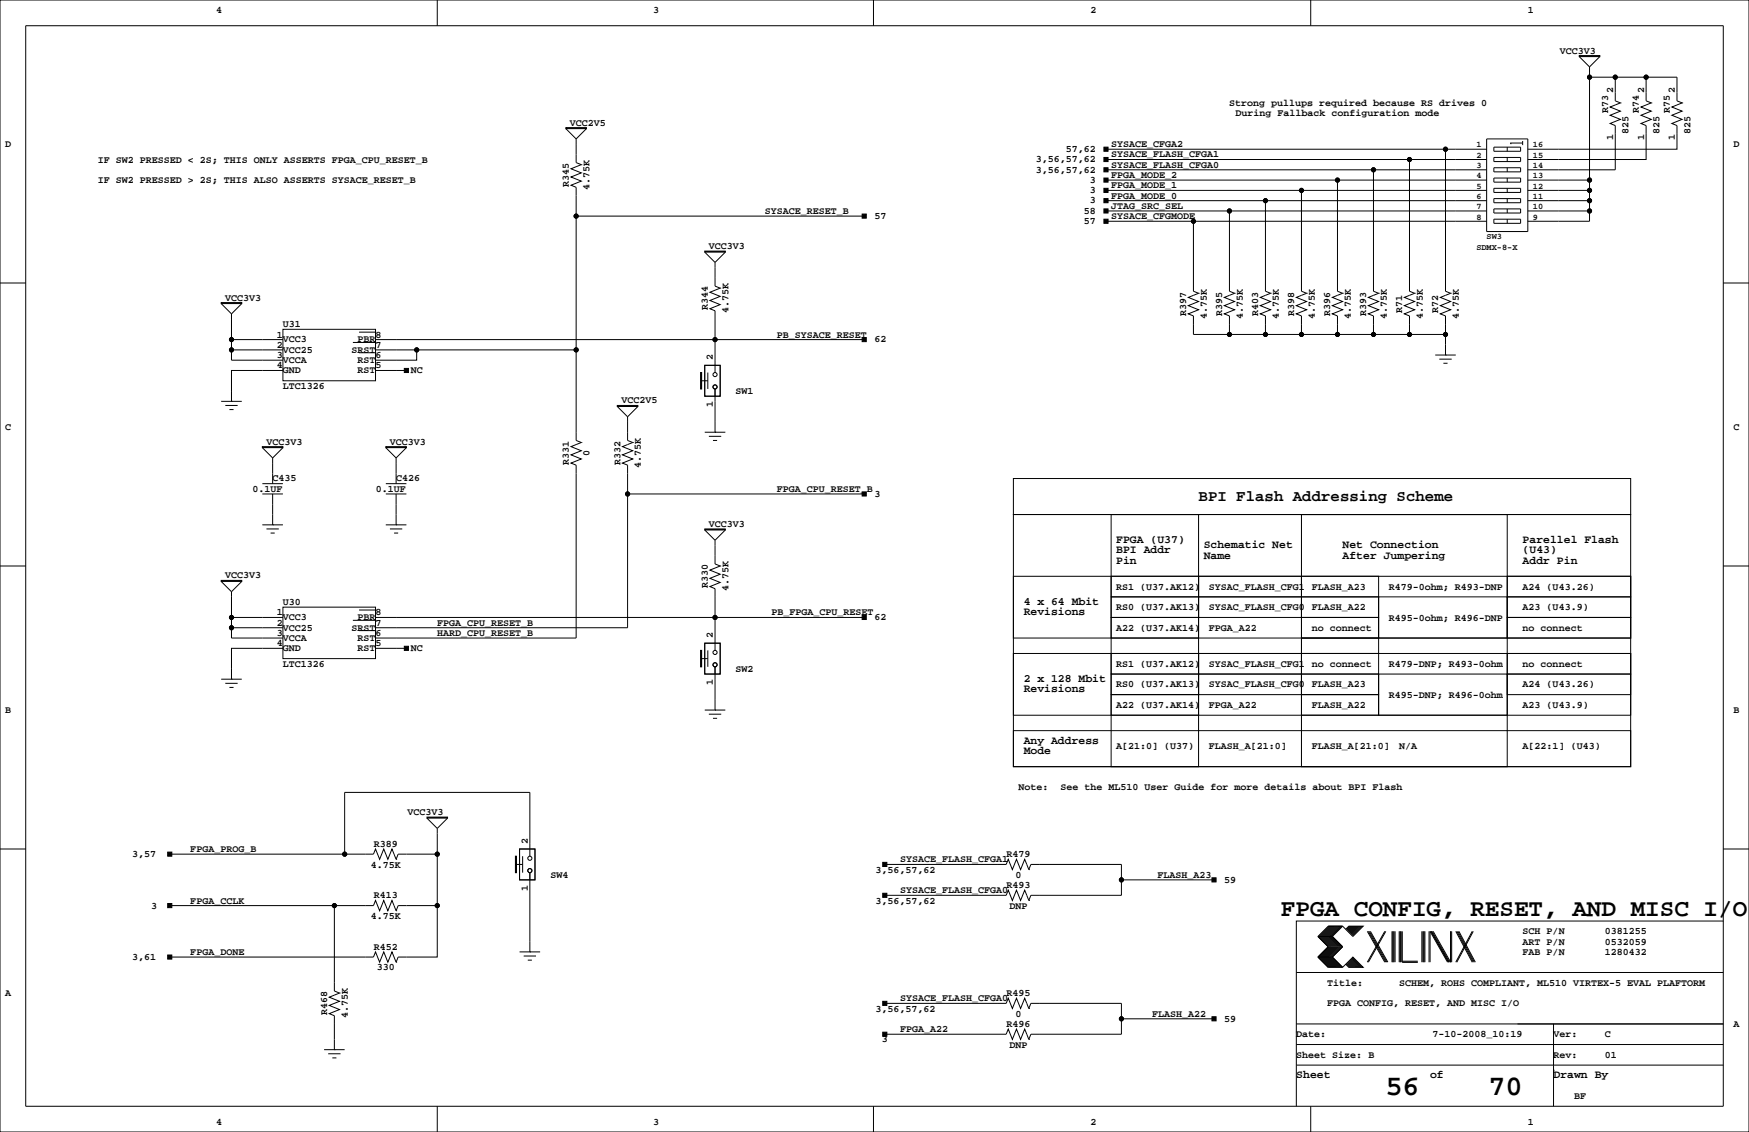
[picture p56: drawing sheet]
<svg xmlns="http://www.w3.org/2000/svg" width="432mm" height="279mm" viewBox="0 0 432 279" stroke-linecap="round" stroke-linejoin="round" font-family="sans-serif">
<defs><g id="words">
<g font-size="7.1">
<text x="342.1" y="270.3">56</text>
<text x="367.5" y="270.3">70</text>
</g>
<text font-size="6" x="316.2" y="226.1">FPGA CONFIG, RESET, AND MISC I/O</text>
<text font-size="3.9" x="295.9" y="123.7">BPI Flash Addressing Scheme</text>
<g font-size="2.8">
<text x="275.6" y="134">FPGA (U37)</text>
<text x="275.6" y="136.6">BPI Addr</text>
<text x="297.2" y="137.9">Name</text>
<text x="297.2" y="135.3">Schematic Net</text>
<text x="331.5" y="137.9">After Jumpering</text>
<text x="331.5" y="135.3">Net Connection</text>
<text x="375.9" y="134">Parellel Flash</text>
<text x="375.9" y="136.6">(U43)</text>
<text x="275.6" y="139.1">Pin</text>
<text x="375.9" y="139.1">Addr Pin</text>
<text x="252.7" y="149.3">4 x 64 Mbit</text>
<text x="252.7" y="151.8">Revisions</text>
<text x="252.7" y="170.9">Revisions</text>
<text x="252.7" y="168.3">2 x 128 Mbit</text>
<text x="252.7" y="183.6">Any Address</text>
<text x="252.7" y="186.1">Mode</text>
<text x="320" y="266.1">Sheet</text>
<text x="353.1" y="266.1">of</text>
<text x="383.5" y="266.1">Drawn By</text>
</g>
<g font-size="2.5">
<text x="53.3" y="3.3">4</text>
<text x="161.3" y="3.3">3</text>
<text x="269.2" y="3.3">2</text>
<text x="377.2" y="3.3">1</text>
<text x="385.1" y="13.2">VCC3V3</text>
<text x="398.3" y="22.9" transform="rotate(-90 398.3 22.9)">2</text>
<text x="405.9" y="22.9" transform="rotate(-90 405.9 22.9)">2</text>
<text x="413.5" y="22.9" transform="rotate(-90 413.5 22.9)">2</text>
<text x="303.4" y="26.2">Strong pullups required because RS drives 0</text>
<text x="305" y="28.7">During Fallback configuration mode</text>
<text x="397" y="27.9" transform="rotate(-90 397 27.9)">R73</text>
<text x="404.6" y="27.9" transform="rotate(-90 404.6 27.9)">R74</text>
<text x="412.2" y="27.9" transform="rotate(-90 412.2 27.9)">R75</text>
<text x="140.7" y="31">VCC2V5</text>
<text x="398.3" y="34.5" transform="rotate(-90 398.3 34.5)">1</text>
<text x="402.1" y="33" transform="rotate(-90 402.1 33)">825</text>
<text x="405.9" y="34.5" transform="rotate(-90 405.9 34.5)">1</text>
<text x="409.7" y="33" transform="rotate(-90 409.7 33)">825</text>
<text x="413.5" y="34.5" transform="rotate(-90 413.5 34.5)">1</text>
<text x="417.3" y="33" transform="rotate(-90 417.3 33)">825</text>
<text x="1.3" y="36.3">D</text>
<text x="24.1" y="40.1">IF SW2 PRESSED &lt; 2S; THIS ONLY ASSERTS FPGA_CPU_RESET_B</text>
<text x="255.7" y="40.1">3,56,57,62</text>
<text x="263.1" y="37.5">57,62</text>
<text x="274.3" y="36.3">SYSACE_CFGA2</text>
<text x="274.3" y="41.4">SYSACE_FLASH_CFGA0</text>
<text x="274.3" y="38.9">SYSACE_FLASH_CFGA1</text>
<text x="428" y="36.3">D</text>
<text x="24.1" y="45.2">IF SW2 PRESSED &gt; 2S; THIS ALSO ASSERTS SYSACE_RESET_B</text>
<text x="140.5" y="46.1" transform="rotate(-90 140.5 46.1)">R345</text>
<text x="145.5" y="46.9" transform="rotate(-90 145.5 46.9)">4.75K</text>
<text x="255.7" y="42.6">3,56,57,62</text>
<text x="269" y="47.7">3</text>
<text x="269" y="45.1">3</text>
<text x="274.3" y="46.5">FPGA_MODE_1</text>
<text x="274.3" y="43.9">FPGA_MODE_2</text>
<text x="188.8" y="52.8">SYSACE_RESET_B</text>
<text x="267.5" y="52.8">58</text>
<text x="269" y="50.2">3</text>
<text x="274.3" y="51.6">JTAG_SRC_SEL</text>
<text x="274.3" y="49">FPGA_MODE_0</text>
<text x="215.9" y="54">57</text>
<text x="267.5" y="55.3">57</text>
<text x="274.3" y="54.1">SYSACE_CFGMODE</text>
<text x="175" y="61.5">VCC3V3</text>
<text x="55.6" y="74.2">VCC3V3</text>
<text x="174.8" y="76.6" transform="rotate(-90 174.8 76.6)">R344</text>
<text x="179.8" y="77.4" transform="rotate(-90 179.8 77.4)">4.75K</text>
<text x="292.9" y="77.9" transform="rotate(-90 292.9 77.9)">R397</text>
<text x="301.8" y="77.9" transform="rotate(-90 301.8 77.9)">R395</text>
<text x="310.6" y="77.9" transform="rotate(-90 310.6 77.9)">R403</text>
<text x="319.5" y="77.9" transform="rotate(-90 319.5 77.9)">R398</text>
<text x="328.4" y="77.9" transform="rotate(-90 328.4 77.9)">R396</text>
<text x="337.3" y="77.9" transform="rotate(-90 337.3 77.9)">R393</text>
<text x="346.2" y="77.2" transform="rotate(-90 346.2 77.2)">R71</text>
<text x="355.1" y="77.2" transform="rotate(-90 355.1 77.2)">R72</text>
<text x="68.4" y="83.3">1</text>
<text x="69.9" y="80.8">U31</text>
<text x="92.7" y="83.3">8</text>
<text x="191.8" y="83.3">PB_SYSACE_RESET</text>
<text x="297.9" y="78.6" transform="rotate(-90 297.9 78.6)">4.75K</text>
<text x="306.8" y="78.6" transform="rotate(-90 306.8 78.6)">4.75K</text>
<text x="315.7" y="78.6" transform="rotate(-90 315.7 78.6)">4.75K</text>
<text x="324.6" y="78.6" transform="rotate(-90 324.6 78.6)">4.75K</text>
<text x="333.5" y="78.6" transform="rotate(-90 333.5 78.6)">4.75K</text>
<text x="342.4" y="78.6" transform="rotate(-90 342.4 78.6)">4.75K</text>
<text x="351.3" y="78.6" transform="rotate(-90 351.3 78.6)">4.75K</text>
<text x="360.2" y="78.6" transform="rotate(-90 360.2 78.6)">4.75K</text>
<text x="68.4" y="85.9">2</text>
<text x="68.4" y="88.4">3</text>
<text x="69.8" y="87.1">VCC25</text>
<text x="69.8" y="84.5">VCC3</text>
<text x="69.8" y="89.6">VCCA</text>
<text x="86.8" y="87.1">SRST</text>
<text x="88.3" y="84.5">PBR</text>
<text x="88.3" y="89.6">RST</text>
<text x="92.7" y="88.4">6</text>
<text x="92.7" y="85.9">7</text>
<text x="176" y="88.9" transform="rotate(-90 176 88.9)">2</text>
<text x="215.9" y="84.5">62</text>
<text x="68.4" y="90.9">4</text>
<text x="69.8" y="92.1">GND</text>
<text x="88.3" y="92.1">RST</text>
<text x="92.7" y="90.9">5</text>
<text x="101.4" y="92.1">NC</text>
<text x="69.8" y="96">LTC1326</text>
<text x="153.4" y="99.6">VCC2V5</text>
<text x="176" y="100.5" transform="rotate(-90 176 100.5)">1</text>
<text x="181.6" y="97.3">SW1</text>
<text x="1.3" y="106.2">C</text>
<text x="428" y="106.2">C</text>
<text x="65.8" y="109.7">VCC3V3</text>
<text x="96.3" y="109.7">VCC3V3</text>
<text x="145.5" y="112.5" transform="rotate(-90 145.5 112.5)">0</text>
<text x="67.3" y="118.8">C435</text>
<text x="97.8" y="118.8">C426</text>
<text x="140.5" y="114.7" transform="rotate(-90 140.5 114.7)">R331</text>
<text x="153.2" y="114.7" transform="rotate(-90 153.2 114.7)">R332</text>
<text x="158.2" y="115.5" transform="rotate(-90 158.2 115.5)">4.75K</text>
<text x="62.3" y="121.3">0.1UF</text>
<text x="92.8" y="121.3">0.1UF</text>
<text x="191.8" y="121.4">FPGA_CPU_RESET_B</text>
<text x="215.9" y="122.6">3</text>
<text x="175" y="130.1">VCC3V3</text>
<text x="55.6" y="142.8">VCC3V3</text>
<text x="69.8" y="149.4">U30</text>
<text x="174.8" y="145.2" transform="rotate(-90 174.8 145.2)">R330</text>
<text x="179.8" y="145.9" transform="rotate(-90 179.8 145.9)">4.75K</text>
<text x="275.6" y="145.5">RS1 (U37.AK12)</text>
<text x="298.4" y="145.5">SYSAC_FLASH_CFG1 FLASH_A23</text>
<text x="342.9" y="145.5">R479-0ohm; R493-DNP</text>
<text x="375.9" y="145.5">A24 (U43.26)</text>
<text x="68.4" y="154.4">2</text>
<text x="68.4" y="151.9">1</text>
<text x="69.8" y="155.6">VCC25</text>
<text x="69.8" y="153.1">VCC3</text>
<text x="86.8" y="155.6">SRST</text>
<text x="88.3" y="153.1">PBR</text>
<text x="92.7" y="151.9">8</text>
<text x="92.7" y="154.4">7</text>
<text x="107.9" y="154.4">FPGA_CPU_RESET_B</text>
<text x="190.5" y="151.9">PB_FPGA_CPU_RESET</text>
<text x="215.9" y="153.1">62</text>
<text x="275.6" y="150.6">RS0 (U37.AK13)</text>
<text x="275.6" y="155.7">A22 (U37.AK14)</text>
<text x="298.4" y="150.6">SYSAC_FLASH_CFG0 FLASH_A22</text>
<text x="298.4" y="155.7">FPGA_A22</text>
<text x="323.8" y="155.7">no connect</text>
<text x="342.9" y="153.2">R495-0ohm; R496-DNP</text>
<text x="375.9" y="155.7">no connect</text>
<text x="375.9" y="150.6">A23 (U43.9)</text>
<text x="68.4" y="159.5">4</text>
<text x="68.4" y="157">3</text>
<text x="69.8" y="160.7">GND</text>
<text x="69.8" y="158.2">VCCA</text>
<text x="88.3" y="160.7">RST</text>
<text x="88.3" y="158.2">RST</text>
<text x="92.7" y="159.5">5</text>
<text x="92.7" y="157">6</text>
<text x="101.4" y="160.7">NC</text>
<text x="107.9" y="157">HARD_CPU_RESET_B</text>
<text x="176" y="157.5" transform="rotate(-90 176 157.5)">2</text>
<text x="69.8" y="164.6">LTC1326</text>
<text x="181.6" y="165.9">SW2</text>
<text x="275.6" y="164.6">RS1 (U37.AK12)</text>
<text x="298.4" y="164.6">SYSAC_FLASH_CFG1 no connect</text>
<text x="342.9" y="164.6">R479-DNP; R493-0ohm</text>
<text x="375.9" y="164.6">no connect</text>
<text x="176" y="169.1" transform="rotate(-90 176 169.1)">1</text>
<text x="275.6" y="169.7">RS0 (U37.AK13)</text>
<text x="298.4" y="169.7">SYSAC_FLASH_CFG0 FLASH_A23</text>
<text x="342.9" y="172.2">R495-DNP; R496-0ohm</text>
<text x="375.9" y="169.7">A24 (U43.26)</text>
<text x="1.3" y="176">B</text>
<text x="275.6" y="174.8">A22 (U37.AK14)</text>
<text x="298.4" y="174.8">FPGA_A22</text>
<text x="323.8" y="174.8">FLASH_A22</text>
<text x="375.9" y="174.8">A23 (U43.9)</text>
<text x="428" y="176">B</text>
<text x="275.6" y="184.9">A[21:0] (U37)</text>
<text x="298.4" y="184.9">FLASH_A[21:0]</text>
<text x="323.8" y="184.9">FLASH_A[21:0]</text>
<text x="345.4" y="184.9">N/A</text>
<text x="375.9" y="184.9">A[22:1] (U43)</text>
<text x="251.5" y="195.1">Note:</text>
<text x="261.8" y="195.1">See the ML510 User Guide for more details about BPI Flash</text>
<text x="100.6" y="201.2">VCC3V3</text>
<text x="92.3" y="209">R389</text>
<text x="130.3" y="208.3" transform="rotate(-90 130.3 208.3)">2</text>
<text x="32.6" y="211.6">3,57</text>
<text x="47" y="210.3">FPGA_PROG_B</text>
<text x="91.5" y="214.1">4.75K</text>
<text x="216.1" y="215.4">3,56,57,62</text>
<text x="222.3" y="212.9">SYSACE_FLASH_CFGA1</text>
<text x="248.5" y="211.6">R479</text>
<text x="92.3" y="221.7">R413</text>
<text x="130.3" y="219.9" transform="rotate(-90 130.3 219.9)">1</text>
<text x="135.9" y="216.7">SW4</text>
<text x="222.2" y="220.5">SYSACE_FLASH_CFGA0</text>
<text x="248.5" y="219.2">R493</text>
<text x="250.7" y="216.7">0</text>
<text x="285.8" y="216.7">FLASH_A23</text>
<text x="302.3" y="217.9">59</text>
<text x="37.4" y="224.3">3</text>
<text x="47" y="223">FPGA_CCLK</text>
<text x="91.5" y="226.8">4.75K</text>
<text x="216.1" y="223">3,56,57,62</text>
<text x="249.2" y="224.3">DNP</text>
<text x="375.9" y="230.6">SCH P/N</text>
<text x="375.9" y="233.2">ART P/N</text>
<text x="396.2" y="230.6">0381255</text>
<text x="396.2" y="233.2">0532059</text>
<text x="32.6" y="237">3,61</text>
<text x="47" y="235.7">FPGA_DONE</text>
<text x="92.3" y="234.4">R452</text>
<text x="93" y="239.5">330</text>
<text x="375.9" y="235.7">FAB P/N</text>
<text x="396.2" y="235.7">1280432</text>
<text x="1.3" y="245.9">A</text>
<text x="248.5" y="245.9">R495</text>
<text x="327.7" y="243.3">Title:</text>
<text x="345.4" y="243.3">SCHEM, ROHS COMPLIANT, ML510 VIRTEX-5 EVAL PLAFTORM</text>
<text x="80.8" y="250.6" transform="rotate(-90 80.8 250.6)">R468</text>
<text x="85.9" y="251.4" transform="rotate(-90 85.9 251.4)">4.75K</text>
<text x="216.1" y="249.7">3,56,57,62</text>
<text x="222.3" y="247.1">SYSACE_FLASH_CFGA0</text>
<text x="250.7" y="251">0</text>
<text x="284.5" y="251">FLASH_A22</text>
<text x="327.7" y="248.4">FPGA CONFIG, RESET, AND MISC I/O</text>
<text x="217.7" y="257.3">3</text>
<text x="222.3" y="254.8">FPGA_A22</text>
<text x="248.5" y="253.5">R496</text>
<text x="302.3" y="252.2">59</text>
<text x="320" y="256">Date:</text>
<text x="353.7" y="256">7-10-2008_10:19</text>
<text x="383.5" y="256">Ver:</text>
<text x="396.2" y="256">C</text>
<text x="428" y="253.5">A</text>
<text x="249.2" y="258.6">DNP</text>
<text x="320" y="261.1">Sheet Size: B</text>
<text x="383.5" y="261.1">Rev:</text>
<text x="396.2" y="261.1">01</text>
<text x="388.6" y="271.3">BF</text>
<text x="53.3" y="277.6">4</text>
<text x="161.3" y="277.6">3</text>
<text x="269.2" y="277.6">2</text>
<text x="377.2" y="277.6">1</text>
</g>
<g font-size="2.1">
<text x="364.5" y="36.4">1</text>
<text x="364.5" y="38.9">2</text>
<text x="364.5" y="41.5">3</text>
<text x="378.5" y="36.4">16</text>
<text x="378.5" y="38.9">15</text>
<text x="378.5" y="41.5">14</text>
<text x="364.5" y="44">4</text>
<text x="364.5" y="46.6">5</text>
<text x="378.5" y="44">13</text>
<text x="378.5" y="46.6">12</text>
<text x="364.5" y="49.1">6</text>
<text x="364.5" y="51.6">7</text>
<text x="378.5" y="49.1">11</text>
<text x="378.5" y="51.6">10</text>
<text x="364.5" y="54.2">8</text>
<text x="367" y="59">SW3</text>
<text x="378.5" y="54.2">9</text>
<text x="364.5" y="61.8">SDMX-8-X</text>
</g>
</g></defs>
<g fill="none" stroke="#000" stroke-width=".25">
<path d="M0 0h431.8v279.4h-431.8zM6.3 6.3h419.1v266.7h-419zM107.9 0v6.3M215.6 0v6.3M323.6 0v6.3M389.9 13.7h5.1v.3h-5.1zM389.9 14l2.5 2.5M392.4 19.1l21.6-.1v5.9l1.3 .5M392.4 16.5v38.1h-15.2M395 14l-2.6 2.5M398.8 19v5.9l1.3 .5M406.4 19v5.9l1.3 .5"/>
<path d="M139.7 31.5h5.1v.3h-5.1zM139.7 31.8l2.5 2.5M142.2 34.3v5.8l1.3 .5M144.8 31.8l-2.6 2.5M273 36.8h94M273 39.4h75M356.9 36.8v35.1l1.2 .5M367 39.4h-19v32.5l1.3 .5M367 34.3h10.2v22.9h-10.2zM368.8 36.3h6.6v1h-6.6zM368.8 38.9h6.6v1h-6.6zM372.1 36.3v1"/>
<path d="M372.1 38.9v1M375.9 35.3h-3l.2 .3M375.9 34.8v1M400 25.4h.1M400 25.4l-2.5 1 2.6 1-2.6 1 2.6 1.1-2.6 1 1.3 .5v10.9h-21.6M407.7 25.4l-2.6 1 2.6 1-2.6 1 2.6 1.1-2.6 1 1.3 .5v8.4h-29.2M407.7 25.4h.1M415.3 25.4l-2.6 1 2.6 1-2.6 1 2.6 1.1-2.6 1 1.3 .5v5.8h-36.8M415.3 25.4h.1M142.2 53.3h71.2M143.5 40.6l-2.5 1.1 2.5 1-2.5 1 2.5 1-2.5 1 1.2 .5v40.2h-39.3v2.5h-10.2M143.5 40.6h.1"/>
<path d="M273 44.4h94M273 49.5h94M273 52.1h94M273 54.6h94M273 41.9h94M273 47h94M294.6 54.6v17.3l1.3 .5M303.5 52.1v19.8l1.3 .5M312.4 49.5v22.4l1.3 .5M321.3 47v24.9l1.3 .5M330.2 44.4v27.5l1.3 .5M339.1 41.9v30l1.3 .5"/>
<path d="M368.8 41.4h6.6v1h-6.6zM368.8 43.9h6.6v1.1h-6.6zM368.8 46.5h6.6v1h-6.6zM368.8 49h6.6v1h-6.6zM368.8 51.6h6.6v1h-6.6zM368.8 54.1h6.6v1h-6.6zM372.1 41.4v1M372.1 43.9v1.1M372.1 46.5v1M372.1 49v1M372.1 51.6v1M372.1 54.1v1"/>
<path d="M377.2 49.5h15.2M377.2 47h15.2M377.2 44.4h15.2M377.2 52.1h15.2M0 69.8h6.3M54.6 74.7h5.1v.2h-5.1zM54.6 74.9l2.6 2.6M57.1 77.5v8.9M59.7 74.9l-2.6 2.6M174 62h5.1v.2h-5.1zM174 62.2l2.5 2.6M176.5 64.8v5.8l1.3 .5"/>
<path d="M177.8 71.1h.1M177.8 71.1l-2.5 1 2.5 1.1-2.5 1 2.5 1-2.5 1 1.2 .5v15.2M179.1 62.2l-2.6 2.6M295.9 72.4l-2.5 1 2.5 1-2.5 1 2.5 1.1-2.5 1 1.2 .5v4.5h8.9v-4.5l-1.2-.5 2.5-1-2.5-1.1 2.5-1-2.5-1 2.5-1M295.9 72.4h.1M304.8 72.4h.1M313.7 72.4l-2.6 1 2.6 1-2.6 1 2.6 1.1-2.6 1 1.3 .5v4.5h-8.9M313.7 72.4h.1M322.6 72.4h.1M322.6 72.4l-2.6 1 2.6 1-2.6 1 2.6 1.1-2.6 1 1.3 .5v4.5M331.5 72.4h.1M331.5 72.4l-2.6 1 2.6 1-2.6 1 2.6 1.1-2.6 1 1.3 .5v4.5"/>
<path d="M340.4 72.4l-2.6 1 2.6 1-2.6 1 2.6 1.1-2.6 1 1.3 .5v4.5h-8.9M340.4 72.4h.1M349.2 72.4h.1M349.2 72.4l-2.5 1 2.6 1-2.6 1 2.6 1.1-2.6 1 1.3 .5v4.5h-8.9M358.1 72.4h.1M358.1 72.4l-2.5 1 2.5 1-2.5 1 2.5 1.1-2.5 1 1.3 .5v4.5h-8.9M425.4 69.8h6.4M54.6 99.1h5.1M57.1 99.1h.1M57.1 83.8h12.8M69.8 81.3h22.9v12.7h-22.9zM69.9 91.4h-12.8v7.7"/>
<path d="M69.9 86.4h-12.8v2.5h12.8M87.1 84.5h5.7M88.6 82h4.3M88.6 87.1h4.3M92.7 91.4h7.6M92.7 86.4h10.2M92.7 83.8h120.7M142.2 86.4v22.3l1.3 .5M173.2 94h1.6M174 90.2h3.8v7.6h-3.8zM174.8 91.9v4.1M176.5 96v10.7"/>
<path d="M312.4 82.5h17.8M354.3 87.6h5.1M355.3 88.6h3.1M356.4 89.7h1M356.9 87.6h.1M356.9 82.6v5M55.6 100.1h3.1M56.6 101.1h1.1M64.8 119.4h5M64.8 110.2h5v.3h-5zM64.8 110.5l2.5 2.5M67.3 113v6.4"/>
<path d="M69.9 110.5l-2.6 2.5M95.2 119.4h5.1M95.2 110.2h5.1v.3h-5.1zM95.2 110.5l2.6 2.5M97.8 113v6.4M100.3 110.5l-2.5 2.5M143.5 109.2h.1M143.5 109.2l-2.5 1 2.5 1.1-2.5 1 2.5 1-2.5 1 1.2 .5v42.7h-49.5M152.4 100.1h5.1v.2h-5.1zM152.4 100.3l2.5 2.6M154.9 102.9v5.8l1.3 .5M156.2 109.2l-2.5 1 2.5 1.1-2.5 1 2.5 1-2.5 1 1.2 .5v40.1h-62.2"/>
<path d="M156.2 109.2h.1M157.5 100.3l-2.6 2.6M174 106.7h5.1M175 107.7h3.1M176 108.7h1M176.5 106.7h.1M250.2 118.1h152.4v8.9h-152.4zM0 139.7h6.3M64.8 129.5h5.1M64.8 121.9h5.1M65.8 130.6h3M66.8 131.6h1"/>
<path d="M67.3 129.5h.1M67.3 121.9v7.6M95.2 129.5h5.1M95.2 121.9h5.1M96.3 130.6h3M97.3 131.6h1M97.8 129.5h.1M97.8 121.9v7.6M154.9 121.9h58.5M174 130.6h5.1v.2h-5.1zM174 130.8l2.5 2.5M176.5 133.4v5.8l1.3 .5"/>
<path d="M177.8 139.7l-2.5 1 2.5 1-2.5 1 2.5 1.1-2.5 1 1.2 .5v7.1h-83.8M177.8 139.7h.1M179.1 130.8l-2.6 2.5M250.2 127h152.4v62.2h-152.4zM274.3 127h21.6v62.2h-21.6zM321.3 127h50.8v62.2h-50.8zM425.4 139.7h6.4M54.6 143.3h5.1v.2h-5.1zM54.6 143.5l2.6 2.5M57.1 146.1v11.4h12.8M57.1 154.9h12.8M57.1 152.4h12.8"/>
<path d="M59.7 143.5l-2.6 2.5M69.8 149.9h22.9v12.7h-22.9zM87.1 153.1h5.7M88.6 150.6h4.3M88.6 155.6h4.3M174 158.8h3.8v7.6h-3.8zM213.4 152.4h-36.9v8.1M250.2 142.2h152.4v15.3h-152.4zM274.3 152.4h21.6v5.1h-21.6zM274.3 147.3h21.6v5.1h-21.6zM274.3 142.2h21.6v5.1h-21.6zM295.9 147.3h25.4v5.1h-25.4z"/>
<path d="M295.9 142.2h25.4v5.1h-25.4zM321.3 157.5h19.1v3.8h-19.1zM321.3 152.4h19.1v5.1h-19.1zM321.3 147.3h19.1v5.1h-19.1zM321.3 142.2h19.1v5.1h-19.1zM340.4 147.3h31.7v10.2h-31.7zM372.1 152.4h30.5v5.1h-30.5zM372.1 147.3h30.5v5.1h-30.5zM372.1 142.2h30.5v5.1h-30.5zM54.6 167.6h5.1M55.6 168.7h3.1M56.6 169.7h1.1"/>
<path d="M57.1 167.6h.1M69.9 160h-12.8v7.6M92.7 160h7.6M173.2 162.6h1.6M174 175.3h5.1M174.8 160.5v4.1M175 176.3h3.1M176 177.3h1M176.5 175.3h.1M176.5 164.6v10.7M250.2 161.3h152.4v15.2h-152.4zM274.3 161.3h21.6v5.1h-21.6z"/>
<path d="M274.3 166.4h21.6v5h-21.6zM274.3 171.4h21.6v5.1h-21.6zM295.9 166.4h25.4v5h-25.4zM295.9 161.3h25.4v5.1h-25.4zM321.3 171.4h19.1v5.1h-19.1zM321.3 166.4h19.1v5h-19.1zM321.3 161.3h19.1v5.1h-19.1zM340.4 166.4h31.7v10.1h-31.7zM372.1 166.4h30.5v5h-30.5zM372.1 161.3h30.5v5.1h-30.5zM250.2 180.3h152.4v8.9h-152.4zM0 209.5h6.3"/>
<path d="M41.9 210.8h50.3l.5-1.2 1 2.5 1-2.5 1.1 2.5 1-2.5 1 2.5M85.1 210.8v-15.2h45.7v15.7M97.8 212.1h.1M105.4 201.7h5.1v.2h-5.1zM105.4 201.9l2.5 2.6M107.9 210.8h-9.6l-.5 1.3M107.9 204.5v19h-9.6l-.5 1.3M110.5 201.9l-2.5 2.6M127.5 213.4h1.5M128.3 209.5h3.8v7.7h-3.8zM129 211.3v4.1M130.8 215.4v19.6"/>
<path d="M218.4 213.4h30l.5-1.3 1 2.5 1.1-2.5 1 2.5 1-2.5 1 2.5M254 214.6h.1M254 214.6l.5-1.2h22.4v7.6h-22.4l-.5 1.2M276.9 217.2h22.8M425.4 209.5h6.4M41.9 223.5h50.3l.5-1.2 1 2.5 1-2.5 1.1 2.5 1-2.5 1 2.5M41.9 236.2h50.3l.5-1.3 1 2.6 1-2.6 1.1 2.6 1-2.6 1 2.6M82.5 223.5v21.1l1.3 .5M97.8 224.8h.1M97.8 237.5h.1M107.9 223.5v12.7h-9.6l-.5 1.3M128.3 234.9h5.1"/>
<path d="M129.3 236h3M130.3 237h1M130.8 234.9h.1M218.4 221h30l.5-1.3 1 2.5 1.1-2.5 1 2.5 1-2.5 1 2.5M254 222.2h.1M325.4 236.2h3.5M325.4 231.1h3.5M325.4 236.2l2.5 2.6h3.6M325.4 231.1l2.5 2.6-2.5 2.5M328.2 228.6l-2.6 2.5 2.6 2.6-2.6 2.5 2.6 2.6M328.4 228.6l-2.5 2.5 2.5 2.6-2.5 2.5 2.5 2.6M328.7 228.6l-2.6 2.5 2.6 2.6-2.6 2.5 2.6 2.6"/>
<path d="M328.9 231.1l2.6 2.6-2.6 2.5M328.9 236.2l2.6 2.6M328.9 228.6l-2.5 2.5 2.5 2.6-2.5 2.5 2.5 2.6M329.2 228.6l-2.6 2.5 2.6 2.6-2.6 2.5 2.6 2.6M329.4 228.6l-2.5 2.5 2.5 2.6-2.5 2.5 2.5 2.6M329.7 228.6l-2.5 2.5 2.5 2.6-2.5 2.5 2.5 2.6M329.9 228.6l-2.5 2.5 2.5 2.6-2.5 2.5 2.5 2.6M330.2 228.6l-2.5 2.5 2.5 2.6-2.5 2.5 2.5 2.6M330.5 228.6l-2.6 2.5 2.6 2.6-2.6 2.5 2.6 2.6M330.7 228.6l-2.5 2.5 2.5 2.6-2.5 2.5 2.5 2.6M331 228.6l-2.6 2.5 2.6 2.6-2.6 2.5 2.6 2.6M331.2 228.6l-2.5 2.5 2.5 2.6-2.5 2.5 2.5 2.6"/>
<path d="M331.5 228.6l2.5 2.5 2.6-2.5h-3.6l-.8 .8M331.5 228.6h-3.6l-2.5 2.5M331.5 228.6l-2.6 2.5M332.2 238l.8 .8h3.6l-2.6-2.6-2.5 2.6M332.5 237.7l1 1.1M332.5 238l.7 .8M332.7 237.5l1.3 1.3M332.7 237.7l1.1 1.1M333 237.2l1.5 1.6M333 237.5l1.3 1.3M333.2 228.6l-.7 .8M333.2 237l1.8 1.8"/>
<path d="M333.2 237.2l1.6 1.6M333.5 228.6l-1 1M333.5 236.7l2 2.1M333.5 237l1.8 1.8M333.8 228.6l-1.1 1M333.8 236.5l2.2 2.3M333.8 236.7l2 2.1M334 228.6l-1.3 1.3M334 236.5l2.3 2.3M334.3 228.6l-1.3 1.3M334.5 228.6l-1.5 1.5M334.8 228.6l-1.6 1.5"/>
<path d="M335 228.6l-1.8 1.8M335.3 228.6l-1.8 1.8M335.5 228.6l-2 2M335.8 228.6l-2 2M336 228.6l-2.2 2.3M336.3 228.6l-2.3 2.3M337.6 229.9l4.3 7.6M337.8 229.9l4.3 7.6M338.1 229.9l4.3 7.6M338.3 229.9l4.3 7.6M341.9 229.9l-4.3 7.6M342.1 229.9l-4.3 7.6"/>
<path d="M343.7 229.9v7.6M343.9 229.9v7.6M344.2 229.9v7.6M344.4 229.9v7.6M345.4 229.9v7.6M345.7 229.9v7.6M345.9 229.9v7.6M346.2 237.2h3.8M346.2 229.9v7.6h3.8M351 229.9v7.6M351.3 229.9v7.6M351.5 229.9v7.6"/>
<path d="M351.8 229.9v7.6M352.8 229.9v7.6M353.1 237.5v-7.6l4.3 7.6M353.3 229.9l4.3 7.6M353.6 229.9l4.3 7.6M353.8 229.9l4.3 7.6v-7.6M358.4 229.9v7.6M359.4 229.9l4.1 7.6M359.7 229.9l4 7.6M359.9 229.9l4.1 7.6M360.2 229.9l4 7.6M363.5 229.9l-4.1 7.6"/>
<path d="M363.7 229.9l-4 7.6M425.4 227.3h-105.4v35.6M80 259.1h5.1M82.5 259.1h.1M83.8 245.1h.1M83.8 245.1l-2.5 1 2.5 1-2.5 1.1 2.5 1-2.5 1 1.2 .5v8.4M218.4 247.6h30l.5-1.2 1 2.5 1.1-2.5 1 2.5 1-2.5 1 2.5M218.4 255.3h30l.5-1.3 1 2.5 1.1-2.5 1 2.5 1-2.5 1 2.5M254 248.9h.1M254 256.5h.1M254 248.9l.5-1.3h22.4v7.7h-22.4l-.5 1.2M276.9 251.5h22.8"/>
<path d="M320 257.8h105.4M320 252.7h105.4M320 240h105.4M383.5 252.7v20.3M81 260.1h3.1M82 261.1h1.1M107.9 273v6.4M215.6 273v6.4M320 262.9v10.1M320 262.9h105.4M323.6 273v6.4M383.5 264.2h.1"/>
<circle cx="392.4" cy="19" r=".51"/>
<circle cx="398.8" cy="19" r=".51"/>
<circle cx="406.4" cy="19" r=".51"/>
<circle cx="348" cy="39.4" r=".51"/>
<circle cx="356.9" cy="36.8" r=".51"/>
<circle cx="142.2" cy="53.3" r=".51"/>
<circle cx="294.6" cy="54.6" r=".51"/>
<circle cx="303.5" cy="52.1" r=".51"/>
<circle cx="312.4" cy="49.5" r=".51"/>
<circle cx="321.3" cy="47" r=".51"/>
<circle cx="330.2" cy="44.4" r=".51"/>
<circle cx="339.1" cy="41.9" r=".51"/>
<circle cx="392.4" cy="49.5" r=".51"/>
<circle cx="392.4" cy="47" r=".51"/>
<circle cx="392.4" cy="44.5" r=".51"/>
<circle cx="392.4" cy="52.1" r=".51"/>
<circle cx="57.1" cy="86.4" r=".51"/>
<circle cx="57.1" cy="83.8" r=".51"/>
<circle cx="102.9" cy="86.4" r=".51"/>
<circle cx="142.2" cy="86.4" r=".51"/>
<circle cx="176.5" cy="83.8" r=".51"/>
<circle cx="176.5" cy="95.5" r=".51"/>
<circle cx="176.5" cy="92.5" r=".51"/>
<circle cx="303.5" cy="82.6" r=".51"/>
<circle cx="312.4" cy="82.6" r=".51"/>
<circle cx="321.3" cy="82.6" r=".51"/>
<circle cx="330.2" cy="82.6" r=".51"/>
<circle cx="339.1" cy="82.5" r=".51"/>
<circle cx="348" cy="82.6" r=".51"/>
<circle cx="356.9" cy="82.6" r=".51"/>
<circle cx="154.9" cy="121.9" r=".51"/>
<circle cx="57.1" cy="154.9" r=".51"/>
<circle cx="57.1" cy="152.4" r=".51"/>
<circle cx="176.5" cy="152.4" r=".51"/>
<circle cx="176.5" cy="164.1" r=".51"/>
<circle cx="176.5" cy="161" r=".51"/>
<circle cx="85.1" cy="210.8" r=".51"/>
<circle cx="107.9" cy="210.8" r=".51"/>
<circle cx="130.8" cy="211.8" r=".51"/>
<circle cx="130.8" cy="214.9" r=".51"/>
<circle cx="276.9" cy="217.2" r=".51"/>
<circle cx="82.5" cy="223.5" r=".51"/>
<circle cx="107.9" cy="223.5" r=".51"/>
<circle cx="276.9" cy="251.5" r=".51"/>
</g>
<g fill="#000" stroke="#000" stroke-width=".25">
<path d="M272.5 36.3h1.1v1h-1.1z" fill-rule="evenodd"/>
<path d="M272.5 38.9h1.1v1h-1.1z" fill-rule="evenodd"/>
<path d="M212.9 52.8h1v1h-1z" fill-rule="evenodd"/>
<path d="M272.5 43.9h1.1v1.1h-1.1z" fill-rule="evenodd"/>
<path d="M272.5 49h1.1v1h-1.1z" fill-rule="evenodd"/>
<path d="M272.5 51.6h1.1v1h-1.1z" fill-rule="evenodd"/>
<path d="M272.5 54.1h1.1v1h-1.1z" fill-rule="evenodd"/>
<path d="M272.5 46.5h1.1v1h-1.1z" fill-rule="evenodd"/>
<path d="M272.5 41.4h1.1v1h-1.1z" fill-rule="evenodd"/>
<path d="M99.8 90.9h1v1h-1z" fill-rule="evenodd"/>
<path d="M173 91.9h.2v4.1h-.2z" fill-rule="evenodd"/>
<path d="M212.9 83.3h1v1h-1z" fill-rule="evenodd"/>
<path d="M212.9 121.4h1v1h-1z" fill-rule="evenodd"/>
<path d="M212.9 151.9h1v1h-1z" fill-rule="evenodd"/>
<path d="M99.8 159.5h1v1h-1z" fill-rule="evenodd"/>
<path d="M173 160.5h.2v4.1h-.2z" fill-rule="evenodd"/>
<path d="M41.4 210.3h1v1h-1z" fill-rule="evenodd"/>
<path d="M127.3 211.3h.2v4.1h-.2z" fill-rule="evenodd"/>
<path d="M217.9 212.9h1v1h-1z" fill-rule="evenodd"/>
<path d="M299.2 216.7h1v1h-1z" fill-rule="evenodd"/>
<path d="M41.4 235.7h1v1h-1z" fill-rule="evenodd"/>
<path d="M41.4 223h1v1h-1z" fill-rule="evenodd"/>
<path d="M217.9 220.5h1v1h-1z" fill-rule="evenodd"/>
<path d="M217.9 247.1h1v1.1h-1z" fill-rule="evenodd"/>
<path d="M217.9 254.8h1v1h-1z" fill-rule="evenodd"/>
<path d="M299.2 251h1v1h-1z" fill-rule="evenodd"/>
<circle cx="392.4" cy="19" r=".51"/>
<circle cx="398.8" cy="19" r=".51"/>
<circle cx="406.4" cy="19" r=".51"/>
<circle cx="348" cy="39.4" r=".51"/>
<circle cx="356.9" cy="36.8" r=".51"/>
<circle cx="142.2" cy="53.3" r=".51"/>
<circle cx="294.6" cy="54.6" r=".51"/>
<circle cx="303.5" cy="52.1" r=".51"/>
<circle cx="312.4" cy="49.5" r=".51"/>
<circle cx="321.3" cy="47" r=".51"/>
<circle cx="330.2" cy="44.4" r=".51"/>
<circle cx="339.1" cy="41.9" r=".51"/>
<circle cx="392.4" cy="49.5" r=".51"/>
<circle cx="392.4" cy="47" r=".51"/>
<circle cx="392.4" cy="44.5" r=".51"/>
<circle cx="392.4" cy="52.1" r=".51"/>
<circle cx="57.1" cy="86.4" r=".51"/>
<circle cx="57.1" cy="83.8" r=".51"/>
<circle cx="102.9" cy="86.4" r=".51"/>
<circle cx="142.2" cy="86.4" r=".51"/>
<circle cx="176.5" cy="83.8" r=".51"/>
<circle cx="303.5" cy="82.6" r=".51"/>
<circle cx="312.4" cy="82.6" r=".51"/>
<circle cx="321.3" cy="82.6" r=".51"/>
<circle cx="330.2" cy="82.6" r=".51"/>
<circle cx="339.1" cy="82.5" r=".51"/>
<circle cx="348" cy="82.6" r=".51"/>
<circle cx="356.9" cy="82.6" r=".51"/>
<circle cx="154.9" cy="121.9" r=".51"/>
<circle cx="57.1" cy="154.9" r=".51"/>
<circle cx="57.1" cy="152.4" r=".51"/>
<circle cx="176.5" cy="152.4" r=".51"/>
<circle cx="85.1" cy="210.8" r=".51"/>
<circle cx="107.9" cy="210.8" r=".51"/>
<circle cx="276.9" cy="217.2" r=".51"/>
<circle cx="82.5" cy="223.5" r=".51"/>
<circle cx="107.9" cy="223.5" r=".51"/>
<circle cx="276.9" cy="251.5" r=".51"/>
</g>
<use href="#words"/>
</svg>
